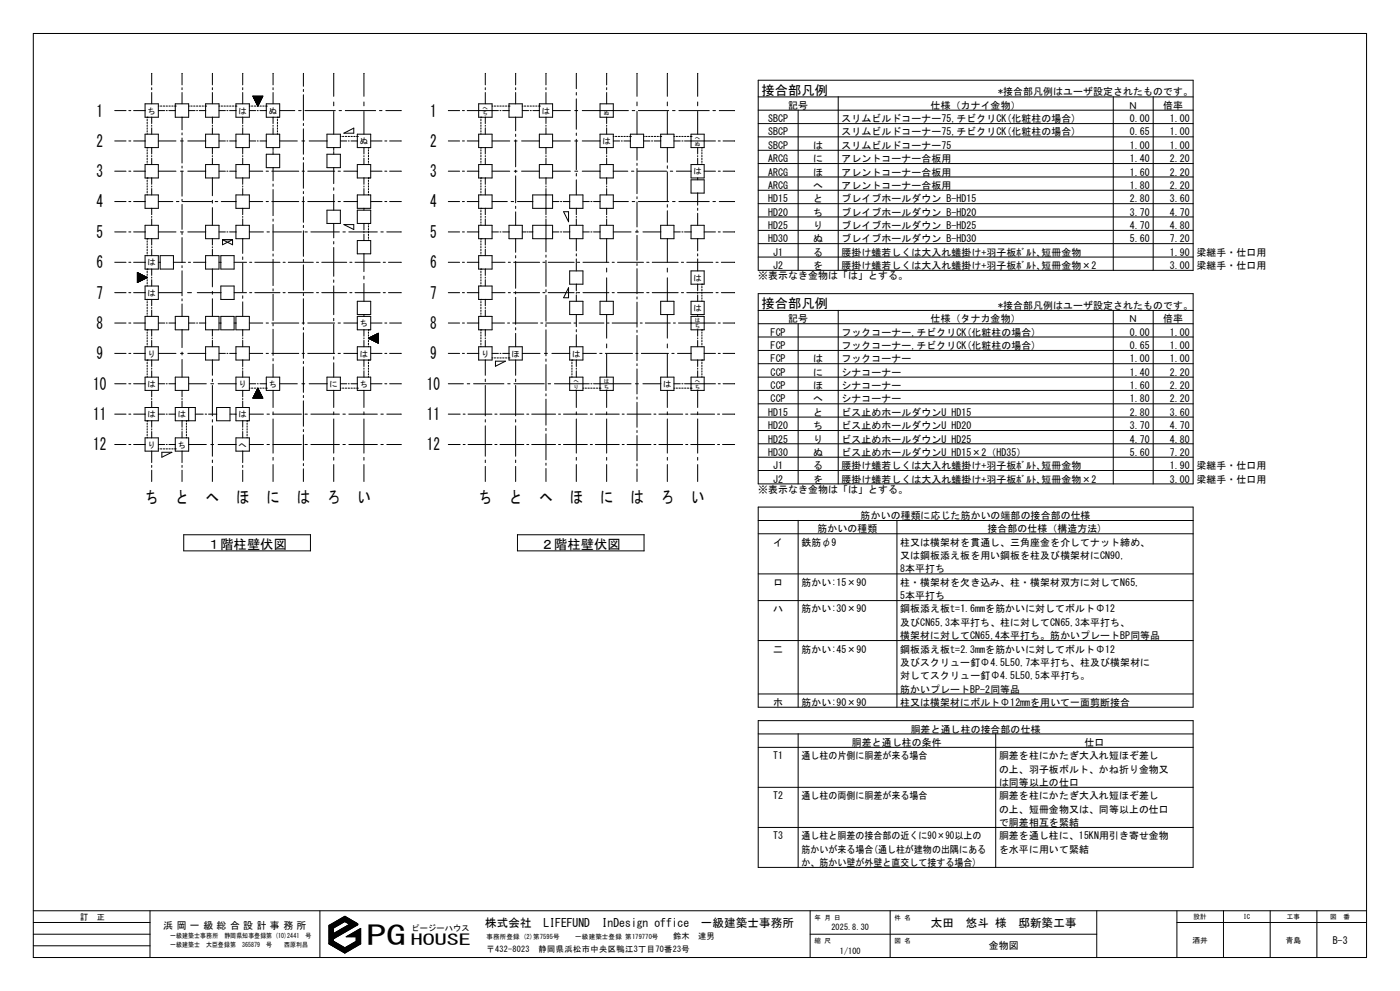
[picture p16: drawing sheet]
<svg xmlns="http://www.w3.org/2000/svg" width="420mm" height="297mm" viewBox="0 0 420 297" stroke-linecap="round" stroke-linejoin="round" font-family="sans-serif">
<defs><g id="words">
<text font-size="8" x="109.9" y="283.2">PG</text>
<g font-size="5">
<text x="28.9" y="34.9">1</text>
<text x="129" y="34.9">1</text>
<text x="28.9" y="44">2</text>
<text x="129" y="44">2</text>
<text x="28.9" y="53.1">3</text>
<text x="129" y="53.1">3</text>
<text x="28.9" y="62.2">4</text>
<text x="129" y="62.2">4</text>
<text x="28.9" y="71.3">5</text>
<text x="129" y="71.3">5</text>
<text x="28.9" y="80.4">6</text>
<text x="129" y="80.4">6</text>
<text x="28.9" y="89.5">7</text>
<text x="129" y="89.5">7</text>
<text x="28.9" y="98.6">8</text>
<text x="129" y="98.6">8</text>
<text x="28.9" y="107.7">9</text>
<text x="129" y="107.7">9</text>
<text x="27.9" y="116.8">10</text>
<text x="128.1" y="116.8">10</text>
<text x="27.9" y="125.9">11</text>
<text x="128.1" y="125.9">11</text>
<text x="27.9" y="135">12</text>
<text x="128.1" y="135">12</text>
<text x="43.6" y="150.6">ち</text>
<text x="52.7" y="150.6">と</text>
<text x="61.8" y="150.6">へ</text>
<text x="70.9" y="150.6">ほ</text>
<text x="79.9" y="150.6">に</text>
<text x="89" y="150.6">は</text>
<text x="98.1" y="150.6">ろ</text>
<text x="107.2" y="150.6">い</text>
<text x="143.6" y="150.6">ち</text>
<text x="152.7" y="150.6">と</text>
<text x="161.8" y="150.6">へ</text>
<text x="170.9" y="150.6">ほ</text>
<text x="180" y="150.6">に</text>
<text x="189.1" y="150.6">は</text>
<text x="198.3" y="150.6">ろ</text>
<text x="207.3" y="150.6">い</text>
</g>
<text font-size="4.5" x="123.3" y="283.3">HOUSE</text>
<g font-size="4">
<text x="228.4" y="28.4">接合部凡例</text>
<text x="228.4" y="92.5">接合部凡例</text>
<text x="62.1" y="164.5">１階柱壁伏図</text>
<text x="162.2" y="164.5">２階柱壁伏図</text>
</g>
<g font-size="3.5">
<text x="145.5" y="277.7">株式会社　LIFEFUND</text>
<text x="180.6" y="277.7">InDesign office　一級建築士事務所</text>
<text x="279.3" y="277.7">太田　悠斗 様　邸新築工事</text>
</g>
<g font-size="3">
<text x="299.5" y="28.6">*接合部凡例はユーザ設定されたものです。</text>
<text x="236.4" y="32.6">記号</text>
<text x="279.2" y="32.6">仕様（カナイ金物）</text>
<text x="338.5" y="32.6">Ｎ</text>
<text x="348.9" y="32.6">倍率</text>
<text x="230.5" y="36.6">SBCP</text>
<text x="230.5" y="40.6">SBCP</text>
<text x="252.4" y="36.6">スリムビルドコーナー75,チビクリCK(化粧柱の場合)</text>
<text x="252.4" y="40.6">スリムビルドコーナー75,チビクリCK(化粧柱の場合)</text>
<text x="339" y="36.6">0.00</text>
<text x="339" y="40.6">0.65</text>
<text x="351" y="36.6">1.00</text>
<text x="351" y="40.6">1.00</text>
<text x="230.5" y="44.6">SBCP</text>
<text x="244" y="44.6">は</text>
<text x="252.4" y="44.6">スリムビルドコーナー75</text>
<text x="339" y="44.6">1.00</text>
<text x="351" y="44.6">1.00</text>
<text x="230.5" y="48.6">ARCG</text>
<text x="230.5" y="52.6">ARCG</text>
<text x="244" y="48.6">に</text>
<text x="244" y="52.6">ほ</text>
<text x="252.4" y="48.6">アレントコーナー合板用</text>
<text x="252.4" y="52.6">アレントコーナー合板用</text>
<text x="339" y="48.6">1.40</text>
<text x="339" y="52.6">1.60</text>
<text x="350.9" y="48.6">2.20</text>
<text x="350.9" y="52.6">2.20</text>
<text x="230.5" y="56.6">ARCG</text>
<text x="244" y="56.6">へ</text>
<text x="252.4" y="56.6">アレントコーナー合板用</text>
<text x="339" y="56.6">1.80</text>
<text x="350.9" y="56.6">2.20</text>
<text x="230.5" y="60.6">HD15</text>
<text x="230.5" y="64.6">HD20</text>
<text x="244" y="60.6">と</text>
<text x="244" y="64.6">ち</text>
<text x="252.4" y="60.6">ブレイブホールダウン B-HD15</text>
<text x="252.4" y="64.6">ブレイブホールダウン B-HD20</text>
<text x="339" y="60.6">2.80</text>
<text x="339" y="64.6">3.70</text>
<text x="351" y="60.6">3.60</text>
<text x="351" y="64.6">4.70</text>
<text x="230.5" y="68.6">HD25</text>
<text x="244" y="68.6">り</text>
<text x="252.4" y="68.6">ブレイブホールダウン B-HD25</text>
<text x="339" y="68.6">4.70</text>
<text x="351" y="68.6">4.80</text>
<text x="230.5" y="72.6">HD30</text>
<text x="231.9" y="76.6">J1</text>
<text x="244" y="72.6">ぬ</text>
<text x="244" y="76.6">る</text>
<text x="252.4" y="72.6">ブレイブホールダウン B-HD30</text>
<text x="252.4" y="76.6">腰掛け蟻若しくは大入れ蟻掛け+羽子板ﾎﾞﾙﾄ､短冊金物</text>
<text x="339" y="72.6">5.60</text>
<text x="350.9" y="76.6">1.90</text>
<text x="351" y="72.6">7.20</text>
<text x="358.9" y="76.6">梁継手・仕口用</text>
<text x="227.5" y="83.6">※表示なき金物は「は」とする。</text>
<text x="231.9" y="80.6">J2</text>
<text x="244" y="80.6">を</text>
<text x="252.4" y="80.6">腰掛け蟻若しくは大入れ蟻掛け+羽子板ﾎﾞﾙﾄ､短冊金物×2</text>
<text x="351" y="80.6">3.00</text>
<text x="358.9" y="80.6">梁継手・仕口用</text>
<text x="299.5" y="92.6">*接合部凡例はユーザ設定されたものです。</text>
<text x="231.2" y="100.6">FCP</text>
<text x="236.4" y="96.6">記号</text>
<text x="252.4" y="100.6">フックコーナー,チビクリCK(化粧柱の場合)</text>
<text x="279.2" y="96.6">仕様（タナカ金物）</text>
<text x="338.5" y="96.6">Ｎ</text>
<text x="339" y="100.6">0.00</text>
<text x="348.9" y="96.6">倍率</text>
<text x="350.9" y="100.6">1.00</text>
<text x="231.2" y="104.6">FCP</text>
<text x="252.4" y="104.6">フックコーナー,チビクリCK(化粧柱の場合)</text>
<text x="339" y="104.6">0.65</text>
<text x="350.9" y="104.6">1.00</text>
<text x="231.2" y="108.6">FCP</text>
<text x="231.2" y="112.6">CCP</text>
<text x="244" y="108.6">は</text>
<text x="244" y="112.6">に</text>
<text x="252.4" y="108.6">フックコーナー</text>
<text x="252.4" y="112.6">シナコーナー</text>
<text x="339" y="108.6">1.00</text>
<text x="339" y="112.6">1.40</text>
<text x="350.9" y="108.6">1.00</text>
<text x="350.9" y="112.6">2.20</text>
<text x="231.2" y="116.6">CCP</text>
<text x="244" y="116.6">ほ</text>
<text x="252.4" y="116.6">シナコーナー</text>
<text x="339" y="116.6">1.60</text>
<text x="350.9" y="116.6">2.20</text>
<text x="230.5" y="124.6">HD15</text>
<text x="231.2" y="120.6">CCP</text>
<text x="244" y="120.6">へ</text>
<text x="244" y="124.6">と</text>
<text x="252.4" y="120.6">シナコーナー</text>
<text x="252.4" y="124.6">ビス止めホールダウンU HD15</text>
<text x="339" y="124.6">2.80</text>
<text x="339" y="120.6">1.80</text>
<text x="350.9" y="120.6">2.20</text>
<text x="351" y="124.6">3.60</text>
<text x="230.5" y="128.6">HD20</text>
<text x="244" y="128.6">ち</text>
<text x="252.4" y="128.6">ビス止めホールダウンU HD20</text>
<text x="339" y="128.6">3.70</text>
<text x="351" y="128.6">4.70</text>
<text x="230.5" y="132.6">HD25</text>
<text x="230.5" y="136.6">HD30</text>
<text x="244" y="132.6">り</text>
<text x="244" y="136.6">ぬ</text>
<text x="252.4" y="132.6">ビス止めホールダウンU HD25</text>
<text x="252.4" y="136.6">ビス止めホールダウンU HD15×2（HD35）</text>
<text x="339" y="132.6">4.70</text>
<text x="339" y="136.6">5.60</text>
<text x="350.9" y="136.6">7.20</text>
<text x="351" y="132.6">4.80</text>
<text x="231.9" y="140.6">J1</text>
<text x="244" y="140.6">る</text>
<text x="252.4" y="140.6">腰掛け蟻若しくは大入れ蟻掛け+羽子板ﾎﾞﾙﾄ､短冊金物</text>
<text x="350.9" y="140.6">1.90</text>
<text x="358.9" y="140.6">梁継手・仕口用</text>
<text x="227.5" y="147.6">※表示なき金物は「は」とする。</text>
<text x="231.9" y="144.6">J2</text>
<text x="244" y="144.6">を</text>
<text x="252.4" y="144.6">腰掛け蟻若しくは大入れ蟻掛け+羽子板ﾎﾞﾙﾄ､短冊金物×2</text>
<text x="351" y="144.6">3.00</text>
<text x="358.9" y="144.6">梁継手・仕口用</text>
<text x="258.2" y="155.6">筋かいの種類に応じた筋かいの端部の接合部の仕様</text>
<text x="245.3" y="159.6">筋かいの種類</text>
<text x="296.2" y="159.6">接合部の仕様（構造方法)</text>
<text x="231.9" y="163.6">イ</text>
<text x="240.5" y="163.6">鉄筋φ9</text>
<text x="270.1" y="163.6">柱又は横架材を貫通し、三角座金を介してナット締め、</text>
<text x="270.1" y="167.6">又は鋼板添え板を用い鋼板を柱及び横架材にCN90,</text>
<text x="270.1" y="171.6">8本平打ち</text>
<text x="231.9" y="175.6">ロ</text>
<text x="240.5" y="175.6">筋かい:15×90</text>
<text x="270.1" y="175.6">柱・横架材を欠き込み、柱・横架材双方に対してN65,</text>
<text x="270.1" y="179.6">5本平打ち</text>
<text x="231.9" y="183.6">ハ</text>
<text x="240.5" y="183.6">筋かい:30×90</text>
<text x="270.1" y="183.6">鋼板添え板t=1.6mmを筋かいに対してボルトΦ12</text>
<text x="270.1" y="187.6">及びCN65,3本平打ち、柱に対してCN65,3本平打ち、</text>
<text x="270.1" y="191.6">横架材に対してCN65,4本平打ち。筋かいプレートBP同等品</text>
<text x="231.9" y="195.6">二</text>
<text x="240.5" y="195.6">筋かい:45×90</text>
<text x="270.1" y="195.6">鋼板添え板t=2.3mmを筋かいに対してボルトΦ12</text>
<text x="270.1" y="199.6">及びスクリュー釘Φ4.5L50,7本平打ち、柱及び横架材に</text>
<text x="270.1" y="203.6">対してスクリュー釘Φ4.5L50,5本平打ち。</text>
<text x="270.1" y="207.6">筋かいプレートBP-2同等品</text>
<text x="231.9" y="211.6">ホ</text>
<text x="240.5" y="211.6">筋かい:90×90</text>
<text x="270.1" y="211.6">柱又は横架材にボルトΦ12mmを用いて一面剪断接合</text>
<text x="273.2" y="219.6">胴差と通し柱の接合部の仕様</text>
<text x="231.9" y="227.6">T1</text>
<text x="240.5" y="227.6">通し柱の片側に胴差が来る場合</text>
<text x="255.6" y="223.6">胴差と通し柱の条件</text>
<text x="299.7" y="227.6">胴差を柱にかたぎ大入れ短ほぞ差し</text>
<text x="325.3" y="223.6">仕口</text>
<text x="299.7" y="231.6">の上、羽子板ボルト、かね折り金物又</text>
<text x="231.9" y="239.6">T2</text>
<text x="240.5" y="239.6">通し柱の両側に胴差が来る場合</text>
<text x="299.7" y="235.6">は同等以上の仕口</text>
<text x="299.7" y="239.6">胴差を柱にかたぎ大入れ短ほぞ差し</text>
<text x="299.7" y="243.5">の上、短冊金物又は、同等以上の仕口</text>
<text x="231.9" y="251.5">T3</text>
<text x="240.5" y="251.5">通し柱と胴差の接合部の近くに90×90以上の</text>
<text x="299.7" y="247.6">で胴差相互を緊結</text>
<text x="299.7" y="251.5">胴差を通し柱に、15KN用引き寄せ金物</text>
<text x="240.5" y="255.6">筋かいが来る場合(通し柱が建物の出隅にある</text>
<text x="299.7" y="255.6">を水平に用いて緊結</text>
<text x="240.5" y="259.5">か、筋かい壁が外壁と直交して接する場合)</text>
<text x="49" y="278.3">浜 岡 一 級 総 合 設 計 事 務 所</text>
<text x="296.6" y="284.6">金物図</text>
<text x="399.8" y="282.8">B-3</text>
</g>
<g font-size="2.5">
<text x="44.2" y="34">ち</text>
<text x="71.5" y="34">は</text>
<text x="80.6" y="34">ぬ</text>
<text x="162.6" y="34">は</text>
<text x="107.9" y="43.1">ぬ</text>
<text x="180.8" y="43.1">は</text>
<text x="208" y="52.2">は</text>
<text x="44.2" y="79.5">は</text>
<text x="44.2" y="88.6">は</text>
<text x="208" y="84.1">は</text>
<text x="208" y="93.2">は</text>
<text x="107.9" y="97.8">ち</text>
<text x="44.2" y="106.9">り</text>
<text x="107.9" y="106.9">は</text>
<text x="144.4" y="106.9">り</text>
<text x="153.5" y="106.9">ほ</text>
<text x="171.7" y="106.9">は</text>
<text x="44.2" y="115.9">は</text>
<text x="71.5" y="115.9">り</text>
<text x="80.6" y="115.9">ち</text>
<text x="98.8" y="115.9">に</text>
<text x="107.9" y="115.9">ち</text>
<text x="198.9" y="115.9">は</text>
<text x="44.2" y="125">は</text>
<text x="53.3" y="125">は</text>
<text x="71.5" y="125">は</text>
<text x="44.2" y="134.2">り</text>
<text x="53.3" y="134.2">ち</text>
<text x="71.5" y="134.2">へ</text>
<text x="24" y="275.6">訂　正</text>
<text x="123.5" y="279.1">ピージーハウス</text>
<text x="202" y="281.3">鈴木　達男</text>
<text x="249.4" y="278.9">2025.8.30</text>
<text x="146" y="285.2">〒432-8023　静岡県浜松市中央区鴨江3丁目70番23号</text>
<text x="251.9" y="285.9">1/100</text>
</g>
<g font-size="2.3">
<text x="357.8" y="282.5">酒井</text>
<text x="385.7" y="282.5">青島</text>
</g>
<g font-size="2">
<text x="244.3" y="275.6">年 月 日</text>
<text x="268.3" y="275.6">件 名</text>
<text x="358.1" y="275.4">設計</text>
<text x="373" y="275.4">IC</text>
<text x="386" y="275.4">工事</text>
<text x="399" y="275.4">図　番</text>
<text x="51.1" y="281">一級建築士事務所　静岡県知事登録第 (10)2441　号</text>
<text x="146" y="281.3">事務所登録 (2)第7595号</text>
<text x="172.6" y="281.3">一級建築士登録 第179770号</text>
<text x="51" y="283.8">一級建築士　大臣登録第　365879　号　　西原利昌</text>
<text x="244.3" y="282.6">縮 尺</text>
<text x="268.3" y="282.6">図 名</text>
</g>
<g font-size="1.7">
<text x="144.8" y="32.9">へ</text>
<text x="144.8" y="34.6">ち</text>
<text x="181.2" y="34.6">ぬ</text>
<text x="208.4" y="42">へ</text>
<text x="208.4" y="43.7">ぬ</text>
<text x="208.4" y="96.6">は</text>
<text x="208.4" y="98.3">ち</text>
<text x="172" y="114.8">へ</text>
<text x="172" y="116.5">り</text>
<text x="181.1" y="114.8">は</text>
<text x="181.1" y="116.5">ち</text>
<text x="208.4" y="114.8">へ</text>
<text x="208.4" y="116.5">ち</text>
</g>
</g></defs>
<g fill="none" stroke="#000" stroke-width=".3">
<path d="M10 10h400v277h-400zM34.4 33.1h3.4M38.7 33.1h.5M40.1 33.1h3.5M43.5 31.1h4v4h-4zM44.2 35.1h.1M44.2 35.1v.2M44.2 35.8v.4M44.2 36.6v.4M44.2 37.5v.4M44.2 38.3v.4M44.2 39.2v.4"/>
<path d="M45.5 22v3.4M45.5 26.3v.6M45.5 27.7v3.4M45.5 35.1v1.9M45.5 37.5v.3M45.5 38.3v1.9M45.5 22h.1M47.5 33.1h1.9M47.5 31.8h.2M48.1 31.8h.5M49 31.8h.4M49.8 31.8h.4"/>
<path d="M49.9 33.1h.3M50.7 33.1h1.9M50.7 31.8h.4M51.5 31.8h.4M52.4 31.8h.2M52.6 31.8h.1M52.6 31.1h4v4h-4zM54.6 26.3v.6M54.6 27.7v3.4M54.6 35.1v3.8M54.6 39.8v.6M54.7 22l-.1 3.4"/>
<path d="M56.6 33.1h1.9M56.6 31.8h.2M57.2 31.8h.5M58.1 31.8h.4M58.9 31.8h.5M59 33.1h.3M59.8 33.1h1.9M59.8 31.8h.4M60.6 31.8h.4M61.5 31.8h.2M61.7 31.8h.1M61.7 31.1h4v4h-4z"/>
<path d="M63.7 22h.1M63.7 22v3.4M63.7 26.3v.6M63.7 27.7v3.4M63.7 35.1v1.9M63.7 37.5v.3M63.7 38.3v1.9M65.7 33.1h1.9M65.7 31.8h.2M66.3 31.8h.5M67.2 31.8h.4M68 31.8h.5"/>
<path d="M68.1 33.1h.3M68.9 33.1h1.9M68.9 31.8h.4M69.7 31.8h.4M70.6 31.8h.2M70.8 31.8h.1M70.8 31.1h4v4h-4zM72.8 22h.1M72.8 22v3.4M72.8 26.3v.6M72.8 27.7v3.4M72.8 35.1v1.9"/>
<path d="M72.8 37.5v.3M72.8 38.3v1.9M74.8 33.1h1.9M74.8 31.8h.2M75.4 31.8h.5M75.9 28.8h3l-1.6 3zM75.9 28.9h2.9M75.9 29h2.8M76 29.1h2.7M76 29.2h2.7M76.1 29.3h2.5M76.2 29.5h2.3"/>
<path d="M76.2 29.4h2.3M76.2 29.6h2.2M76.3 31.8h.4M76.3 29.8h2.1M76.4 29.8h1.9M76.4 30h1.9M76.4 29.9h1.9M76.5 30.1h1.7M76.6 30.3h1.5M76.6 30.4h1.5M76.7 30.4h1.3M76.7 30.6h1.3"/>
<path d="M76.7 30.5h1.3M76.8 30.8h1.1M76.8 30.7h1.1M76.9 30.9h.9M77 31.1h.7M77 31.2h.6M77.1 31.4h.5M77.1 31.8h.5M77.2 33.1h.3M77.2 31.5h.3M77.3 31.6h.1M77.3 31.7h.1"/>
<path d="M77.6 31.2l-.5 .1M77.9 30.6l-1.1 .1M78 33.1h1.9M78 31.8h.4M78.2 30.1l-1.7 .1M78.4 29.7h-2.1M78.6 29.3h-2.5M78.8 31.8h.4M79.7 31.8h.2M79.9 31.8h.1M79.9 31.1h4v4h-4zM81.9 26.3v.6"/>
<path d="M81.9 27.7v3.4M81.9 35.1v1.9M81.9 37.5v.3M81.9 38.3v1.9M82 22l-.1 3.4M83.2 35.1h.1M83.2 35.1v.2M83.2 35.8v.4M83.2 36.6v.4M83.2 37.5v.4M83.2 38.3v.4M83.2 39.2v.4"/>
<path d="M83.9 33.1h4.5M89.6 33.1h.7M91 22h.1M91 22v3.9M91 26.8v.6M91 28.4v7.7M91 37v.6M91 38.6v7.6M91.5 33.1h9.1M100.1 30.6v1.1M100.1 33.4v6.8M100.2 22l-.1 6.9"/>
<path d="M101.7 33.1h.7M103.2 39.9l2.9-1.5v1.5zM103.6 33.1h9.1M109.2 22h.1M109.2 22v6.9M109.2 30.6v1.1M109.2 33.4v6.8M113.8 33.1h.8M115.7 33.1h4.7M134.5 33.1h3.4M138.7 33.1h.6M140.2 33.1h9.3"/>
<path d="M143.6 31.1h4v4h-4zM144.3 35.1h.1M144.3 35.1v.2M144.3 35.8v.4M144.3 36.6v.4M144.3 37.5v.4M144.3 38.3v.4M144.3 39.2v.4M145.6 26.3v.6M145.6 27.7v3.4M145.6 35.1v1.9M145.6 37.5v.3"/>
<path d="M145.6 38.3v1.9M145.6 22v3.4M147.6 31.8h.2M148.3 31.8h.4M149.1 31.8h.4M149.9 31.8h.5M150 33.1h.3M150.8 33.1h1.9M150.8 31.8h.4M151.6 31.8h.5M152.5 31.8h.2M152.7 31.8h.1"/>
<path d="M152.7 31.1h4v4h-4zM154.7 22h.1M154.7 22v3.4M154.7 26.3v.6M154.7 27.7v3.4M154.7 35.1v4.1M156.7 33.1h1.9M156.7 31.8h.2M157.3 31.8h.4M158.2 31.8h.4M159 31.8h.4M159 33.1h.4"/>
<path d="M159.9 33.1h1.9M159.9 31.8h.4M160.7 31.8h.4M161.5 31.8h.3M161.8 31.8h.1M161.8 31.1h4v4h-4zM163.8 22h.1M163.8 22v3.4M163.8 26.3v.6M163.8 27.7v3.4M163.8 35.1v1.9M163.8 37.5v.3"/>
<path d="M163.8 38.3v1.9M165.8 33.1h5.3M172.4 33.1h.9M172.9 27.7v.8M172.9 29.6v9.1M172.9 39.9v.7M172.9 22v4.6M174.7 33.1h13.8M180 31.1h4v4h-4zM182 22h.1M182 22v3.4M182 26.3v.6"/>
<path d="M182 27.7v3.4M182 35.1v1.9M182 37.5v.3M182 38.3v1.9M189.7 33.1h.7M191.1 30.6v1.1M191.1 33.4v6.8M191.1 22v6.9M191.5 33.1h9.1M200.2 30.6v1.1M200.2 33.4v6.8M200.2 22v6.9"/>
<path d="M201.8 33.1h.7M203.7 33.1h9.1M209.3 22h.1M209.3 22v6.9M209.3 30.6v1.1M209.3 33.4v6.8M213.9 33.1h.7M215.8 33.1h4.6M227.5 24h130.4v57h-130.4zM227.5 29h130.5M227.5 33h130.5M227.5 37h130.5"/>
<path d="M239.4 33v48M251.5 29v52M334 29v52M345.9 29v52M34.4 51.3h3.4M34.4 42.2h3.4M38.7 51.3h.5M38.7 42.2h.5M40.1 51.3h3.5M40.1 42.2h3.5M43.5 58.4h4v4h-4zM43.5 49.3h4v4h-4z"/>
<path d="M43.5 40.2h4v4h-4zM44.2 53.3h.1M44.2 44.2h.1M44.2 40v.2M44.2 44.2v.2M44.2 44.9v.4M44.2 45.7v.4M44.2 46.6v.4M44.2 47.4v.4M44.2 48.3v.4M44.2 49.1v.2M44.2 53.3v.3"/>
<path d="M44.2 54v.4M44.2 54.8v.4M44.2 55.7v.4M44.2 56.5v.4M44.2 57.4v.4M44.2 58.2v.2M45.5 44.2v1.9M45.5 46.7v.2M45.5 47.4v1.9M45.5 53.3v1.9M45.5 55.8v.2M45.5 56.5v1.9"/>
<path d="M47.5 51.3h5.3M47.5 42.2h5.3M54.1 51.3h.9M54.1 42.2h.9M54.6 41.4v7.5M54.6 49.8v.6M54.6 51.3v7.5M54.6 59.7v.6M56.3 51.3h5.4M56.3 42.2h5.4M61.7 49.3h4v4h-4zM61.7 40.2h4v4h-4z"/>
<path d="M63.7 44.2v1.9M63.7 46.7v.2M63.7 47.4v1.9M63.7 53.3v5.4M65.7 51.3h1.9M65.7 42.2h1.9M68.1 51.3h.3M68.1 42.2h.3M68.9 51.3h1.9M68.9 42.2h1.9M70.8 58.4h4v4h-4zM70.8 49.3h4v4h-4z"/>
<path d="M70.8 40.2h4v4h-4zM72.8 44.2v1.9M72.8 46.7v.2M72.8 47.4v1.9M72.8 53.3v1.9M72.8 55.8v.2M72.8 56.5v1.9M74.8 51.3h4M74.8 42.2h1.9M77.2 42.2h.3M78 42.2h1.9M79.8 51.3h.7"/>
<path d="M79.9 40.2h4v4h-4zM79.9 46.2h4v4h-4zM81.5 51.3h8.1M81.9 44.2v.8M81.9 45.2v.1M81.9 45.5v.7M81.9 50.2v4M81.9 55.2v.6M81.9 56.8v7.8M83.2 40v.2M83.9 42.2h5.3M90.6 42.2h.8"/>
<path d="M90.6 51.3h.7M91 47.2v.6M91 48.8v7.6M91 57.4v.6M91 59v7.6M92.3 51.3h8.1M92.8 42.2h5.3M98.1 40.2h4v4h-4zM98.1 46.2h4v4h-4zM100.1 44.2v.8M100.1 45.2v.1M100.1 45.5v.7"/>
<path d="M100.1 50.2v4.8M100.1 56.3v.7M100.1 58.3v4.7M101.4 51.3h.7M102.1 42.2h1.9M102.1 40.9h.2M102.7 40.9h.5M103.1 51.3h4.1M103.6 40.9h.4M104.4 40.9h.5M104.5 42.2h.3M105.3 42.2h1.9"/>
<path d="M105.3 40.9h.4M106.1 40.9h.5M107 40.9h.2M107.2 40.9h.1M107.2 58.4h4v4h-4zM107.2 49.3h4v4h-4zM107.2 40.2h4v4h-4zM109.2 44.2v1.9M109.2 46.7v.2M109.2 47.4v1.9M109.2 53.3v1.9M109.2 55.8v.2"/>
<path d="M109.2 56.5v1.9M110.5 53.3h.1M110.5 44.2h.1M110.5 44.2v.2M110.5 44.9v.4M110.5 45.7v.4M110.5 46.6v.4M110.5 47.4v.4M110.5 48.3v.4M110.5 49.1v.2M110.5 53.3v.3M110.5 54v.4"/>
<path d="M110.5 54.8v.4M110.5 55.7v.4M110.5 56.5v.4M110.5 57.4v.4M110.5 58.2v.2M111.2 51.3h3.4M111.2 42.2h3.4M115.4 51.3h.6M115.4 42.2h.6M116.9 51.3h3.5M116.9 42.2h3.5M134.5 51.3h3.4"/>
<path d="M134.5 42.2h3.4M138.7 51.3h.6M138.7 42.2h.6M140.2 51.3h3.4M140.2 42.2h3.4M143.6 58.4h4v4h-4zM143.6 49.3h4v4h-4zM143.6 40.2h4v4h-4zM144.3 44.2h.1M144.3 53.3h.1M144.3 40v.2M144.3 44.2v.2"/>
<path d="M144.3 44.9v.4M144.3 45.7v.4M144.3 46.6v.4M144.3 47.4v.4M144.3 48.3v.4M144.3 49.1v.2M144.3 53.3v.3M144.3 54v.4M144.3 54.8v.4M144.3 55.7v.4M144.3 56.5v.4M144.3 57.4v.4"/>
<path d="M144.3 58.2v.2M145.6 44.2v1.9M145.6 46.7v.2M145.6 47.4v1.9M145.6 53.3v1.9M145.6 55.8v.2M145.6 56.5v1.9M147.6 51.3h5.3M147.6 42.2h5.3M154.3 51.3h.8M154.3 42.2h.8M154.7 40.2v.7"/>
<path d="M154.7 41.9v8.1M154.7 51v.7M154.7 52.7v8.1M156.5 51.3h5.3M156.5 42.2h5.3M159.8 58.4h6v4h-6zM161.8 49.3h4v4h-4zM161.8 40.2h4v4h-4zM163.8 44.2v1.9M163.8 46.7v.2M163.8 47.4v1.9M163.8 53.3v1.9"/>
<path d="M163.8 55.8v.2M163.8 56.5v7.8M165.8 51.3h5.3M165.8 42.2h5.3M170.9 58.4h4v4h-4zM172.4 51.3h.9M172.4 42.2h.9M172.9 41.7v9.1M172.9 52v.7M172.9 53.9v4.5M174.7 51.3h5.3M174.7 42.2h5.3"/>
<path d="M180 58.4h4v4h-4zM180 49.3h4v4h-4zM180 40.2h4v4h-4zM182 44.2v1.9M182 46.7v.2M182 47.4v1.9M182 53.3v1.9M182 55.8v.2M182 56.5v1.9M184 51.3h4.3M184 42.2h1.9M184 40.9h.2"/>
<path d="M184.6 40.9h.4M185.5 40.9h.4M186.3 40.9h.4M186.4 42.2h.3M187.2 42.2h1.9M187.2 40.9h.4M188 40.9h.4M188.8 40.9h.3M189.1 40.9h.1M189.1 40.2h4v4h-4zM189.4 51.3h.8M191.1 44.2v3.8"/>
<path d="M191.1 48.9v.7M191.1 50.5v7.5M191.1 59v.6M191.3 51.3h8.7M193.1 42.2h1.9M193.1 40.9h.2M193.7 40.9h.4M194.6 40.9h.4M195.4 40.9h.4M195.5 42.2h.3M196.3 42.2h1.9M196.3 40.9h.4"/>
<path d="M197.1 40.9h.4M198 40.9h.2M198.2 40.9h.1M198.2 40.2h4v4h-4zM200.2 44.2v4.4M200.2 49.7v.8M200.2 51.5v8.8M201.1 51.3h.7M202.2 42.2h1.9M202.2 40.9h.2M202.8 40.9h.4M202.9 51.3h4.4"/>
<path d="M203.7 40.9h.4M204.5 40.9h.4M204.6 42.2h.3M205.4 42.2h9.2M205.4 40.9h.4M206.2 40.9h.4M207.1 40.9h.2M207.3 40.9h.1M207.3 49.3h3.9v4h-3.9zM207.3 40.2h3.9v4h-3.9zM207.3 53.9h3.9v4h-3.9zM209.3 44.2v1.9"/>
<path d="M209.3 46.7v.2M209.3 47.4v1.9M209.3 53.3v.3M209.3 53.7v.2M209.3 57.9v3.6M210.6 44.2h.1M210.6 44.2v.2M210.6 44.9v.4M210.6 45.7v.4M210.6 46.6v.4M210.6 47.4v.4M210.6 48.3v.4"/>
<path d="M210.6 49.1v.2M211.2 51.3h3.4M215.5 51.3h.6M215.5 42.2h.6M216.9 51.3h3.5M216.9 42.2h3.5M227.5 41h130.5M227.5 45h130.5M227.5 49h130.5M227.5 53h130.5M227.5 57h130.5M34.4 78.6h3.4"/>
<path d="M34.4 69.5h3.4M34.4 60.4h3.4M38.7 78.6h.5M38.7 69.5h.5M38.7 60.4h.5M40.1 78.6h3.5M40.1 69.5h3.5M40.1 60.4h3.5M43.5 76.6h4v4h-4zM43.5 67.5h4v4h-4zM44.2 71.5h.1M44.2 71.5v.3"/>
<path d="M44.2 72.2v.4M44.2 73v.4M44.2 73.9v.4M44.2 74.7v.4M44.2 75.6v.4M44.2 76.4v.2M45.5 62.4v1.9M45.5 64.9v.3M45.5 65.6v1.9M45.5 71.5v1.9M45.5 74v.3M45.5 74.7v1.9"/>
<path d="M47.5 78.6h.2M47.5 69.5h5.3M47.5 60.4h4.4M47.8 78.6h.3M48 76.6h4v4h-4zM52 78.6h3.6M52.9 60.4h.8M54.1 69.5h.9M54.6 61.3v7.4M54.6 69.7v.6M54.6 71.2v7.5M54.6 79.6v.6"/>
<path d="M54.7 60.4h8.8M56.3 69.5h5.4M56.5 78.6h.6M58 78.6h3.7M61.7 76.6h4v4h-4zM61.7 67.5h4v4h-4zM63.7 60v.9M63.7 62.2v5.3M63.7 71.5v1.9M63.7 74v.3M63.7 74.7v1.9M64.6 60.4h.7"/>
<path d="M65.7 78.6h.2M65.7 69.5h1.9M66 78.6h.3M66.3 76.6h3.9v4h-3.9zM66.4 60.4h4.4M66.8 71.8v1.6l3-1.6M66.8 71.8h3M66.8 71.8l3 1.6v-1.6M68.1 69.5h.3M68.9 69.5h1.9M70.2 78.6h3.8M70.8 67.5h4v4h-4z"/>
<path d="M72.8 62.4v1.9M72.8 64.9v.3M72.8 65.6v1.9M72.8 71.5v4.4M72.8 77v.8M72.8 78.8v8.8M74.8 69.5h4.2M74.8 60.4h4M74.9 78.6h.6M76.5 78.6h7.5M79.8 60.4h.7M80.1 69.5h.7"/>
<path d="M81.5 60.4h8.1M81.9 69.5h8.5M81.9 65.7v.6M81.9 67.3v7.8M81.9 76.1v.7M81.9 77.7v7.9M84.9 78.6h.7M86.5 78.6h7.5M90.6 60.4h.7M91 67.6v.6M91 69.2v7.6M91 77.8v.6"/>
<path d="M91 79.4v7.6M91.5 69.5h.7M92.3 60.4h8.1M93.3 69.5h8.5M95 78.6h.5M96.5 78.6h7.5M98.1 63h4v4h-4zM100.1 67v4.3M100.1 72.4v.7M100.1 74.2v8.6M101.4 60.4h.7M102.9 69.5h.7"/>
<path d="M103.1 60.4h4.1M103.2 67.3h2.9v1.5zM104.6 69.5h8.6M104.9 78.6h.7M106.5 78.6h7.5M107.2 63h4v4h-4zM107.2 72.1h4v4h-4zM109.2 62.4v.3M109.2 62.8v.2M109.2 67v1.9M109.2 69.4v.3M109.2 70.2v1.9"/>
<path d="M109.2 76.1v5.3M110.5 67h.1M110.5 67v.2M110.5 67.6v.5M110.5 68.5v.4M110.5 69.3v.5M110.5 70.2v.4M110.5 71v.5M110.5 71.9v.2M111.2 60.4h3.4M114.3 69.5h.7M115 78.6h.6"/>
<path d="M115.4 60.4h.6M116 69.5h4.4M116.5 78.6h3.9M116.9 60.4h3.5M134.5 78.6h3.4M134.5 69.5h3.4M134.5 60.4h3.4M138.7 78.6h.6M138.7 69.5h.6M138.7 60.4h.6M140.2 78.6h3.4M140.2 69.5h3.4"/>
<path d="M140.2 60.4h3.4M143.6 76.6h4v4h-4zM143.6 67.5h4v4h-4zM144.3 71.5h.1M144.3 62.4h.1M144.3 62.4v.3M144.3 63.1v.4M144.3 63.9v.4M144.3 64.8v.4M144.3 65.6v.4M144.3 66.5v.4M144.3 67.3v.2"/>
<path d="M144.3 71.5v.3M144.3 72.2v.4M144.3 73v.4M144.3 73.9v.4M144.3 74.7v.4M144.3 75.6v.4M144.3 76.4v.2M145.6 62.4v1.9M145.6 64.9v.3M145.6 65.6v1.9M145.6 71.5v1.9M145.6 74v.3"/>
<path d="M145.6 74.7v1.9M147.6 78.6h3.9M147.6 69.5h1.9M147.6 60.4h4.6M150 69.5h.3M150.8 69.5h1.9M152.5 78.6h.6M152.7 67.5h4v4h-4zM153.3 60.4h.8M154.1 78.6h7.8M154.7 61.8v.7M154.7 63.5v4"/>
<path d="M154.7 71.5v4.1M154.7 76.6v.7M154.7 78.3v8.1M155.2 60.4h4.7M156.7 69.5h1.1M158.1 69.5h.2M158.6 69.5h1.3M159.8 67.5h6v4h-6zM162.9 78.6h.6M163.8 64.9v.3M163.8 65.6v9.9M163.8 76.5v.6"/>
<path d="M163.8 78.1v7.8M164.5 78.6h7.8M165.8 69.5h1.9M165.8 60.4h1.9M168.1 69.5h.4M168.1 60.4h.4M169 69.5h1.9M169 60.4h1.9M169.1 63.5h1.5v3zM170.9 67.5h4v4h-4zM172.9 62.4v1.9M172.9 64.9v.3"/>
<path d="M172.9 65.6v1.9M172.9 71.5v3.7M172.9 76.1v.6M172.9 77.6v3.6M173.2 78.6h.7M174.9 78.6h7.8M174.9 69.5h1.9M174.9 60.4h1.9M177.2 69.5h.4M177.2 60.4h.4M178.1 69.5h1.9M178.1 60.4h1.9"/>
<path d="M180 67.5h4v4h-4zM182 62.4v1.9M182 64.9v.3M182 65.6v1.9M182 71.5v7.1M183.6 78.6h.7M184 69.5h5.3M184 60.4h4.5M185.3 78.6h7.7M189.7 60.4h.7M190.6 69.5h.9M191.1 60.5v7.5"/>
<path d="M191.1 69v.6M191.1 70.5v7.5M191.1 79v.6M191.5 60.4h9.1M192.9 69.5h5.3M194 78.6h.7M195.7 78.6h7.8M198.2 67.5h4v4h-4zM200.2 61.3v.8M200.2 63.2v4.3M200.2 71.5v7.1M201.8 60.4h.7"/>
<path d="M202.2 69.5h1.9M203.7 60.4h9.1M204.4 78.6h.7M204.6 69.5h.3M205.4 69.5h1.9M206 78.6h7.8M207.3 67.5h3.9v4h-3.9zM209.3 62.4v.6M209.3 63.9v3.6M209.3 71.5v3.7M209.3 76.1v.6M209.3 77.6v3.6"/>
<path d="M211.2 69.5h3.4M213.9 60.4h.7M214.8 78.6h.6M215.5 69.5h.6M215.8 60.4h4.6M216.4 78.6h4M216.9 69.5h3.5M227.5 61h130.5M227.5 65h130.5M227.5 69h130.5M227.5 73h130.5M227.5 77h130.5"/>
<path d="M34.4 96.8h3.4M34.4 87.7h3.4M38.7 96.8h.5M38.7 87.7h.5M40.1 96.8h3.5M40.1 87.7h3.5M41.2 81.7l3 1.5-3 1.5zM41.2 81.7v3M41.3 81.7v2.9M41.4 81.8v2.7M41.5 81.9v2.6M41.7 81.9l-.1 2.6"/>
<path d="M41.8 82l-.1 2.4M41.8 82v2.4M41.9 82v2.3M42 82.1v2.2M42 82.1v2.1M42.2 82.2l-.1 2M42.2 82.2v2M42.3 82.2v1.9M42.4 82.3v1.8M42.5 82.3v1.7M42.6 82.4v1.6M42.7 82.4v1.5"/>
<path d="M42.8 82.5l-.1 1.4M42.8 82.5v1.4M42.9 82.5v1.3M43 82.6v1.2M43.1 82.6v1.1M43.2 82.7v1M43.3 82.7v.9M43.4 82.8v.8M43.5 82.8v.7M43.5 94.8h4v4h-4zM43.5 85.7h4v4h-4zM43.6 82.9v.6"/>
<path d="M43.7 82.9v.5M43.8 83v.4M43.9 83v.3M44 83.1l-.1 .2M44 83.1v.2M44.1 83.1v.1M44.2 80.6h.1M44.2 89.7h.1M44.2 98.8h.1M44.2 80.6v.3M44.2 81.3v.4M44.2 82.1v.4"/>
<path d="M44.2 83v.4M44.2 83.8v.4M44.2 84.7v.4M44.2 85.5v.2M44.2 89.7v.3M44.2 90.4v.4M44.2 91.2v.5M44.2 92.1v.4M44.2 92.9v.4M44.2 93.8v.4M44.2 94.6v.2M44.2 98.8v.3"/>
<path d="M44.2 99.5v.4M45.5 80.6v1.9M45.5 83.1v.3M45.5 83.8v1.9M45.5 89.7v2M45.5 92.2v.3M45.5 92.9v1.9M45.5 98.8v2M47.5 96.8h1.9M47.5 87.7h7M49.9 96.8h.3M50.7 96.8h1.9"/>
<path d="M52.6 94.8h4v4h-4zM54.6 81.2v7.4M54.6 89.6v.6M54.6 91.1v3.7M54.6 98.8v5.4M56.3 87.7h1.1M56.6 96.8h1.9M59 96.8h.3M59.2 87.7h7.1M59.8 96.8h1.9M61.7 94.8h4v4h-4zM63.7 80.6v5.4"/>
<path d="M63.7 87.3v.9M63.7 89.5v5.3M63.7 98.8v2M65.7 96.8h.2M66 96.8h.3M66.3 94.8h3.9v4h-3.9zM66.3 85.7h3.9v4h-3.9zM70.2 96.8h.2M70.2 87.7h3.8M70.6 96.8h.2M70.8 94.8h4v4h-4zM72.8 88.6v.8"/>
<path d="M72.8 90.5v4.3M72.8 98.8v2M74.8 96.8h4M74.9 87.7h.6M76.5 87.7h7.5M79.8 96.8h.7M81.5 96.8h8.1M81.9 86.6v.6M81.9 88.2v7.9M81.9 97v.7M81.9 98.7v7.8M84.9 87.7h.7"/>
<path d="M86.5 87.7h7.5M90.6 96.8h.7M91 88v.6M91 89.5v7.7M91 98.2v.6M91 99.7v7.7M92.3 96.8h8.1M95 87.7h.5M96.5 87.7h7.5M100.1 83.9v.7M100.1 85.7v8.6M100.1 95.4v.7"/>
<path d="M100.1 97.2v8.6M101.4 96.8h.7M103.1 96.8h4.1M104.9 87.7h.7M106.5 87.7h7.5M107.2 94.8h4v4h-4zM107.2 90.3h4v4h-4zM109.2 82.8v.9M109.2 85v5.3M109.2 94.3v.2M109.2 94.7v.1M109.2 98.8v2"/>
<path d="M110.5 98.8h.1M110.5 98.8v.3M110.5 99.5v.4M111.2 96.8h3.4M113.3 100v2.7M113.3 100v2.8M113.4 99.9v2.9M113.5 99.9v3M115 87.7h.6M115.4 96.8h.6M116.5 87.7h3.9M116.9 96.8h3.5"/>
<path d="M134.5 96.8h3.4M134.5 87.7h3.4M138.7 96.8h.6M138.7 87.7h.6M140.2 96.8h3.4M140.2 87.7h3.4M143.6 94.8h4v4h-4zM143.6 85.7h4v4h-4zM144.3 80.6h.1M144.3 89.7h.1M144.3 98.8h.1M144.3 80.6v.3"/>
<path d="M144.3 81.3v.4M144.3 82.1v.4M144.3 83v.4M144.3 83.8v.4M144.3 84.7v.4M144.3 85.5v.2M144.3 89.7v.3M144.3 90.4v.4M144.3 91.2v.5M144.3 92.1v.4M144.3 92.9v.4M144.3 93.8v.4"/>
<path d="M144.3 94.6v.2M144.3 98.8v.3M144.3 99.5v.4M145.6 80.6v1.9M145.6 83.1v.3M145.6 83.8v1.9M145.6 89.7v2M145.6 92.2v.3M145.6 92.9v1.9M145.6 98.8v2M147.6 96.8h3.7M147.6 87.7h3.9"/>
<path d="M152.3 96.8h.6M152.5 87.7h.6M153.8 96.8h7.5M154.1 87.7h7.8M154.7 87.4v.7M154.7 89.1v8.1M154.7 98.2v.7M154.7 99.9v4M162.2 96.8h.6M162.9 87.7h.6M163.7 96.8h7.5M163.8 86.8v.7"/>
<path d="M163.8 88.5v7.8M163.8 97.2v.7M163.8 98.8v7.8M164.5 87.7h7.8M170.6 86.2v3h-1.5zM170.9 90.3h4v4h-4zM170.9 81.2h4v4h-4zM172.2 96.8h.6M172.9 85.2v1.9M172.9 87.6v.3M172.9 88.4v1.9M172.9 94.3v3.6"/>
<path d="M172.9 98.8v.6M173.2 87.7h.7M173.7 96.8h7.5M174.9 87.7h7.8M180 90.3h4v4h-4zM182 80.3v1.2M182 83.3v7M182 94.3v7M182.1 96.8h.6M183.6 96.8h7.5M183.6 87.7h.7M185.3 87.7h7.7"/>
<path d="M191.1 80.5v7.6M191.1 89v.6M191.1 90.6v7.4M191.1 99v.6M192.1 96.8h.6M193.6 96.8h7.5M194 87.7h.7M195.7 87.7h7.8M198.2 90.3h4v4h-4zM200.2 80.3v1.2M200.2 83.3v7M200.2 94.3v7"/>
<path d="M202 96.8h.6M203.5 96.8h11.1M204.4 87.7h.7M206 87.7h7.8M207.3 94.8h3.9v4h-3.9zM207.3 90.3h3.9v4h-3.9zM207.3 81.2h3.9v4h-3.9zM209.3 85.2v1.9M209.3 87.6v.3M209.3 88.4v1.9M209.3 94.3v.2M209.3 94.7v.1"/>
<path d="M209.3 98.8v2M210.6 98.8h.1M210.6 85.2h.1M210.6 85.2v.2M210.6 85.9v.4M210.6 86.7v.4M210.6 87.5v.5M210.6 88.4v.4M210.6 89.2v.5M210.6 90.1v.2M210.6 98.8v.3M210.6 99.5v.4"/>
<path d="M214.8 87.7h.6M215.5 96.8h.6M216.4 87.7h4M216.9 96.8h3.5M227.5 88h130.4v57h-130.4zM227.5 93h130.5M227.5 97h130.5M239.4 97v48M251.5 93v52M334 93v52M345.9 93v52M34.4 115h3.4"/>
<path d="M34.4 105.9h3.4M38.7 115h.5M38.7 105.9h.5M40.1 115h3.5M40.1 105.9h3.5M43.5 113h4v4h-4zM43.5 103.9h4v4h-4zM44.2 107.9h.1M44.2 100.3v.5M44.2 101.2v.4M44.2 102v.4M44.2 102.9v.4"/>
<path d="M44.2 103.7v.2M44.2 107.9v.3M44.2 108.6v.4M44.2 109.4v.5M44.2 110.3v.4M44.2 111.1v.4M44.2 112v.4M44.2 112.8v.2M45.5 101.3v.3M45.5 102v1.9M45.5 107.9v2M45.5 110.3v.4"/>
<path d="M45.5 111.1v1.9M45.5 117v2M45.5 119.4v.4M47.5 115h1.9M47.5 105.9h5.3M49.9 115h.3M50.7 115h1.9M52.6 113h4v4h-4zM54.1 105.9h.9M54.6 105.5v.9M54.6 107.7v5.3M54.6 117v2"/>
<path d="M54.6 119.4v.4M56.3 105.9h5.4M56.6 115h5.3M61.7 103.9h4v4h-4zM63.2 115h.9M63.7 101.3v.3M63.7 102v1.9M63.7 107.9v4.6M63.7 113.6v.8M63.7 115.5v9.1M65.4 115h5.4M65.7 105.9h1.9"/>
<path d="M68.1 105.9h.3M68.9 105.9h1.9M70.8 113h4v4h-4zM70.8 103.9h4v4h-4zM72.8 101.3v.3M72.8 102v1.9M72.8 107.9v2M72.8 110.3v.4M72.8 111.1v1.9M72.8 117v2M72.8 119.4v.4M74.8 115h1.9"/>
<path d="M74.8 105.9h4M74.8 116.3h.2M75.4 116.3h.5M75.9 119.2h2.9M75.9 119.2h2.8M76 119h2.7M76 119.1h2.7M76.1 118.8h2.5M76.1 118.9h2.5M76.2 118.7h2.3M76.2 118.5h2.2M76.3 118.4h2.1"/>
<path d="M76.3 116.3h.4M76.4 118.2h1.9M76.5 118.1h1.7M76.5 117.9l1.7 .1M76.6 117.9h1.5M76.7 117.7h1.3M76.7 117.8h1.4M76.7 117.6h1.3M76.8 117.4h1.1M76.8 117.5h1.1M76.8 117.3l1.1 .1M76.9 117.3h.9"/>
<path d="M76.9 117.2h.9M77 117.1h.7M77 117.1h.8M77 117h.7M77.1 116.8l.5 .1M77.1 116.8h.5M77.1 116.3h.5M77.2 115h.3M77.2 116.7h.3M77.2 116.6h.3M77.3 116.5h.1M77.3 116.3l1.6 3h-3z"/>
<path d="M77.3 116.4h.1M78 115h1.9M78 116.3h.4M78.8 116.3h.4M79.7 116.3h.2M79.8 105.9h.7M79.9 116.3h.1M79.9 113h4v4h-4zM81.5 105.9h8.1M81.9 107.5v.7M81.9 109.1v3.9M81.9 117v5.1"/>
<path d="M83.9 115h5.3M90.6 115h.8M90.6 105.9h.7M91 108.3v.7M91 109.9v7.7M91 118.5v.7M92.3 105.9h8.1M92.8 115h5.3M98.1 113h4v4h-4zM100.1 106.9v.8M100.1 108.7v4.3M100.1 117v5.1"/>
<path d="M101.4 105.9h.7M102.1 115h1.9M102.1 116.3h.2M102.7 116.3h.5M103.1 105.9h4.1M103.6 116.3h.4M104.4 116.3h.5M104.5 115h.3M105.3 115h1.9M105.3 116.3h.4M106.1 116.3h.5M107 116.3h.2"/>
<path d="M107.2 116.3h.1M107.2 113h4v4h-4zM107.2 103.9h4v4h-4zM109.2 101.3v.3M109.2 102v1.9M109.2 107.9v2M109.2 110.3v.4M109.2 111.1v1.9M109.2 117v5.1M110.5 107.9h.1M110.5 101.4l3-1.5v3zM110.5 100.3v.5"/>
<path d="M110.5 101.2v.4M110.5 102v.4M110.5 102.9v.4M110.5 103.7v.2M110.5 107.9v.3M110.5 108.6v.4M110.5 109.4v.5M110.5 110.3v.4M110.5 111.1v.4M110.5 112v.4M110.5 112.8v.2M110.7 101.3v.2"/>
<path d="M110.8 101.3v.2M110.8 101.2l.1 .4M111 101.1v.5M111.1 101.1v.5M111.2 101v.7M111.2 115h3.4M111.2 105.9h3.4M111.2 101l.1 .8M111.3 101l.1 .8M111.4 100.9l.1 1M111.5 100.9v1M111.6 100.8v1.1"/>
<path d="M111.7 100.8v1.1M111.8 100.8v1.2M111.8 100.7v1.3M111.9 100.7v1.4M112 100.7v1.4M112.1 100.6v1.6M112.2 100.5v1.7M112.3 100.5v1.7M112.3 100.5l.1 1.8M112.4 100.4v1.9M112.5 100.4v2M112.6 100.3v2.1"/>
<path d="M112.7 100.3v2.2M112.8 100.2v2.3M112.9 100.2v2.4M113 100.1v2.5M113.1 100.1v2.6M113.2 100v2.7M115.4 115h.6M115.4 105.9h.6M116.9 115h3.5M116.9 105.9h3.5M134.5 115h4.5M134.5 105.9h3.4"/>
<path d="M138.7 105.9h.6M140.2 115h.7M140.2 105.9h3.4M142.1 115h9.1M143.6 103.9h4v4h-4zM144.3 100.3v.5M144.3 101.2v.4M144.3 102v.4M144.3 102.9v.4M144.3 103.7v.2M145.6 101.3v.3M145.6 102v1.9"/>
<path d="M145.6 107.9v4.6M145.6 113.6v.8M145.6 115.5v9.1M147.6 105.9h1.9M147.6 107.3h.2M148.3 107.3h.4M148.6 108.2h3l-3 1.6zM149.1 107.3h.4M149.9 107.3h.5M150 105.9h.3M150.8 105.9h1.9M150.8 107.3h.4"/>
<path d="M151.6 107.3h.5M152.3 115h.7M152.5 107.3h.2M152.7 107.3h.1M152.7 103.9h4v4h-4zM154.2 115h9.1M154.7 107.9v4.6M154.7 113.6v.8M154.7 115.5v9.1M156.7 105.9h5.3M163.3 105.9h.9M163.8 107.6v.7"/>
<path d="M163.8 109.3v7.8M163.8 118v.7M163.8 119.6v7.8M164.4 115h.8M165.6 105.9h5.3M166.3 115h10.5M170.9 113h4v4h-4zM170.9 103.9h4v4h-4zM171.6 107.9h.1M171.6 107.9v.3M171.6 108.6v.4M171.6 109.4v.5"/>
<path d="M171.6 110.3v.4M171.6 111.1v.4M171.6 112v.4M171.6 112.8v.2M172.9 100.3v3.6M172.9 107.9v2M172.9 110.3v.4M172.9 111.1v1.9M172.9 117v5.1M174.9 105.9h4M174.9 116.3h.2M175.5 116.3h.4"/>
<path d="M176.4 116.3h.4M177.2 116.3h.4M177.2 115h.4M178.1 115h11.2M178.1 116.3h.4M178.9 116.3h.4M179.7 116.3h.3M179.9 105.9h.7M180 116.3h.1M180 113h4v4h-4zM181.6 105.9h8.1M182 103.1v1.2"/>
<path d="M182 106v7M182 117v5.1M190.6 115h.9M190.8 105.9h.6M191.1 100.5v7.6M191.1 109v.6M191.1 110.6v7.5M191.1 119v.6M192.4 105.9h8.1M192.9 115h5.3M198.2 113h4v4h-4zM200.2 103.1v1.2"/>
<path d="M200.2 106v7M200.2 117v5.1M201.5 105.9h.7M202.2 115h1.9M202.2 116.3h.2M202.8 116.3h.4M203.2 105.9h4.1M203.7 116.3h.4M204.5 116.3h.4M204.6 115h.3M205.4 115h9.2M205.4 116.3h.4"/>
<path d="M206.2 116.3h.4M207.1 116.3h.2M207.3 116.3h.1M207.3 113h3.9v4h-3.9zM207.3 103.9h3.9v4h-3.9zM209.3 101.3v.3M209.3 102v1.9M209.3 107.9v2M209.3 110.3v.4M209.3 111.1v1.9M209.3 117v5.1M210.6 107.9h.1"/>
<path d="M210.6 100.3v.5M210.6 101.2v.4M210.6 102v.4M210.6 102.9v.4M210.6 103.7v.2M210.6 107.9v.3M210.6 108.6v.4M210.6 109.4v.5M210.6 110.3v.4M210.6 111.1v.4M210.6 112v.4M210.6 112.8v.2"/>
<path d="M211.2 105.9h3.4M215.5 115h.6M215.5 105.9h.6M216.9 115h3.5M216.9 105.9h3.5M227.5 117h130.5M227.5 101h130.5M227.5 105h130.5M227.5 109h130.5M227.5 113h130.5M34.4 133.2h3.4M34.4 124.1h3.4"/>
<path d="M38.7 133.2h.5M38.7 124.1h.5M40.1 133.2h3.5M40.1 124.1h3.5M43.5 131.2h4v4h-4zM43.5 122.1h4v4h-4zM44.2 126.1h.1M44.2 126.1v.3M44.2 126.8v.4M44.2 127.6v.5M44.2 128.5v.4M44.2 129.3v.5"/>
<path d="M44.2 130.2v.4M44.2 131v.2M45.5 120.2v1.9M45.5 126.1v2M45.5 128.5v.4M45.5 129.3v1.9M45.5 135.2v3.4M45.5 139.5v.6M47.5 133.2h1.9M47.5 124.1h1.9M47.5 134.5h.2M48.1 134.5h.5"/>
<path d="M48.6 135.6h3l-3 1.4zM49 134.5h.4M49.8 134.5h.4M49.9 133.2h.3M49.9 124.1h.3M50.7 133.2h1.9M50.7 124.1h1.9M50.7 134.5h.4M51.5 134.5h.4M52.4 134.5h.2M52.6 134.5h.1M52.6 131.2h4v4h-4z"/>
<path d="M52.6 122.1h6v4h-6zM54.6 120.2v1.9M54.6 126.1v2M54.6 128.5v.4M54.6 129.3v1.9M54.6 135.2v3.4M54.6 139.5v.6M55.9 126.1h.1M55.9 126.1v.3M55.9 126.8v.4M55.9 127.6v.5M55.9 128.5v.4"/>
<path d="M55.9 129.3v.5M55.9 130.2v.4M55.9 131v.2M56.6 133.2h5.3M56.6 122.1v4M58.6 124.1h2.4M61.6 124.1h.4M62.6 124.1h2.4M63.2 133.2h.9M63.7 125.8v.7M63.7 127.6v9.1M63.7 137.9v.7"/>
<path d="M63.7 139.8v4.5M65 122.1h4v4h-4zM65.4 133.2h5.4M69 124.1h.6M69.8 124.1h.1M70.1 124.1h.7M70.8 131.2h4v4h-4zM70.8 122.1h4v4h-4zM72.8 120.2v1.9M72.8 126.1v2M72.8 128.5v.4M72.8 129.3v1.9"/>
<path d="M72.8 135.2v3.4M72.8 139.5v.6M74.1 126.1h.1M74.1 126.1v.3M74.1 126.8v.4M74.1 127.6v.5M74.1 128.5v.4M74.1 129.3v.5M74.1 130.2v.4M74.1 131v.2M74.8 133.2h4.2M74.8 124.1h4.2"/>
<path d="M80.1 133.2h.7M80.1 124.1h.7M81.9 133.2h8.5M81.9 124.1h8.5M81.9 123.4v.9M81.9 125.6v10.2M81.9 137.1v.8M81.9 139.2v5.1M91 120.1v7.7M91 128.7v.7M91 130.3v7.7M91 138.9v.7"/>
<path d="M91.5 133.2h.7M91.5 124.1h.7M93.3 133.2h8.5M93.3 124.1h8.5M100.1 123.4v.9M100.1 125.6v10.2M100.1 137.1v.8M100.1 139.2v5.1M102.9 133.2h.7M102.9 124.1h.7M104.6 133.2h8.6M104.6 124.1h8.6"/>
<path d="M109.2 123.4v.9M109.2 125.6v10.2M109.2 137.1v.8M109.2 139.2v5.1M114.3 133.2h.7M114.3 124.1h.7M116 133.2h4.4M116 124.1h4.4M134.5 133.2h3.5M134.5 124.1h3.5M138.9 133.2h.6M138.9 124.1h.6"/>
<path d="M140.4 133.2h7.2M140.4 124.1h7.2M145.6 125.8v.7M145.6 127.6v9.1M145.6 137.9v.7M145.6 139.8v4.5M148.5 133.2h.6M148.5 124.1h.6M150 133.2h7.1M150 124.1h7.1M154.7 125.8v.7M154.7 127.6v9.1"/>
<path d="M154.7 137.9v.7M154.7 139.8v4.5M158 133.2h.6M158 124.1h.6M159.5 133.2h7.2M159.5 124.1h7.2M163.8 128.4v.7M163.8 130v7.8M163.8 138.8v.6M167.6 133.2h.5M167.6 124.1h.5M169 133.2h7.2"/>
<path d="M169 124.1h7.2M172.9 123.4v.9M172.9 125.6v10.2M172.9 137.1v.8M172.9 139.2v5.1M177.1 133.2h.6M177.1 124.1h.6M178.6 133.2h7.2M178.6 124.1h7.2M182 123.4v.9M182 125.6v10.2M182 137.1v.8"/>
<path d="M182 139.2v5.1M186.6 133.2h.6M186.6 124.1h.6M188.1 133.2h7.2M188.1 124.1h7.2M191.1 120.6v7.5M191.1 129v.6M191.1 130.6v7.5M191.1 139v.7M196.2 133.2h.6M196.2 124.1h.6M197.7 133.2h7.1"/>
<path d="M197.7 124.1h7.1M200.2 123.4v.9M200.2 125.6v10.2M200.2 137.1v.8M200.2 139.2v5.1M205.7 133.2h.6M205.7 124.1h.6M207.2 133.2h7.2M207.2 124.1h7.2M209.3 123.4v.9M209.3 125.6v10.2M209.3 137.1v.8"/>
<path d="M209.3 139.2v5.1M215.3 133.2h.6M215.3 124.1h.6M216.7 133.2h3.7M216.7 124.1h3.7M227.5 121h130.5M227.5 125h130.5M227.5 129h130.5M227.5 133h130.5M227.5 137h130.5M45.5 140.9v3.4M54.6 140.9v3.4"/>
<path d="M72.8 140.9v3.4M91 140.5v3.8M163.8 140.4v3.9M191.1 140.6v3.7M227.5 152h130.4v60h-130.4zM227.5 156h130.5M227.5 160h130.5M227.5 141h130.5M239.4 156v56M269.1 156v56M55.1 160.2v4.9h38.1l-.1-4.9M55.1 160.3h38.1"/>
<path d="M155.2 160.3h38.1M155.2 160.2v4.9h38.1M193.2 160.2v4.9M227.5 172h130.5M227.5 180h130.5M227.5 192h130.5M227.5 216h130.4v44h-130.4zM227.5 208h130.5M227.5 220h130.5M239.4 219.9v40.1M298.7 219.9v40.1M227.5 224h130.5"/>
<path d="M227.5 236h130.5M227.5 248h130.5M10 276.5h35M10 273h400M10 280h35M45 273v14M96 273v14M98.7 277.5v5.2M98.8 277.3l-.2 .2M98.8 277.3l-.1 .2M99 277.2l-.3 .6M99.2 277l-.5 1"/>
<path d="M99.4 276.9l-.7 1.4M99.7 276.8l-1 1.7M99.9 276.7l-1.2 2.1M100 278.3l-1.3 2.4M100 278.6l-1.3 2.3M100 278.8l-1.3 2.4M100 279.1l-1.3 2.3M100 279.3l-1.3 2.4M100 279.5l-1.3 2.4M100 279.8l-1.3 2.4M100.1 276.6l-1.4 2.4M100.2 279.7l-1.5 2.7"/>
<path d="M100.3 276.4l-1.6 2.8M100.5 279.6l-1.8 3.1M100.5 276.3l-1.8 3.2M100.7 279.4l-2 3.4M100.7 276.2l-2 3.5M100.9 279.3l-2.1 3.7M100.9 276.1l-2.2 3.9M101 279.2l-2.1 3.8M101.1 275.9l-2.4 4.3M101.3 279.1l-2.3 4M101.3 275.8l-2.6 4.7M101.5 279l-1.4 2.4v.7l3.4 2"/>
<path d="M101.6 275.7l-1.4 2.4M101.7 278.8l-1.4 2.4M101.8 275.6l-1.4 2.4M101.9 278.7l-1.4 2.4M102 275.5l-1.4 2.3M102.1 278.6l-1.3 2.4M102.2 275.3l-1.4 2.4M102.3 278.5l-1.3 2.3M102.4 275.2l-1.4 2.4M102.5 278.3l-1.3 2.4M102.6 275.1l-1.4 2.4M102.7 278.2l-1.3 2.4"/>
<path d="M102.8 275l-1.4 2.4M103 278.1l-1.4 2.4M103 274.9l-1.4 2.3M103.2 278l-1.4 2.4M103.3 274.7l-1.4 2.4M103.4 277.9l-1.4 2.3M103.4 274.7l-1.3 2.3M103.5 276.2l1.4 .8-4.9 2.8M103.5 276.2l-3.5 2v1.6M103.5 274.7l3.7 2.1 .1 .4-7.1 4.1M103.5 274.7l-1.2 2.2M103.6 277.7l-1.4 2.4"/>
<path d="M103.6 274.7l-4.8 2.6M103.7 274.7l-1.2 2M103.8 274.8l-1.1 1.8M103.8 277.6l-1.4 2.4M103.8 274.9l-.9 1.6M104 274.9l-.9 1.5M104 277.5l-1.3 2.4M104.1 275l-.8 1.3M104.2 275l-.7 1.2M104.2 277.4l-1.3 2.3M104.3 275.1l-.7 1.2M104.4 275.2l-.7 1.2"/>
<path d="M104.4 277.2l-1.3 2.5M104.5 275.2l-.7 1.2M104.6 275.3l-.7 1.2M104.6 277.2l-1.3 2.3M104.7 275.3l-.7 1.2M104.8 275.4l-.7 1.2M104.9 275.5l-.7 1.1M105 275.5l-.6 1.2M105.1 275.6l-.7 1.2M105.2 275.6l-.6 1.2M105.3 280l-.5 .8M105.3 275.7l-.7 1.2"/>
<path d="M105.5 275.8l-.7 1.1M105.5 279.8l-.6 1M105.5 275.8l-2 3.6M105.7 275.9l-2 3.4M105.7 279.7l-.6 1.1M105.7 275.9l-1.8 3.2M105.9 276l-1.8 3M105.9 279.6l-.7 1.2M106 276.1l-1.7 2.8M106.1 276.1l-1.6 2.7M106.1 279.4l-.7 1.4M106.2 276.2l-1.5 2.5"/>
<path d="M106.3 276.3l-1.4 2.3M106.3 279.3l-.8 1.5M106.4 276.3l-1.2 2.1M106.5 276.4l-1.1 1.9M106.6 279.2l-1 1.6M106.6 276.4l-1 1.8M106.7 276.5l-.9 1.5M106.8 279.1l-1 1.7M106.8 276.6l-.8 1.3M106.9 276.6l-.7 1.2M107 279l-1.1 1.8M107 276.7l-.6 1"/>
<path d="M107.1 278.8l-1.1 2M107.1 276.7l-.5 .9M107.2 276.8l-.4 .7M107.3 276.9l-.2 .4M107.4 278.7l-1.2 2.1M107.4 277.1l-.1 .1M107.6 278.6l-1.3 2.2M107.8 278.5l-1.3 2.3M108 278.4l-1.4 2.4M108.2 278.3v4.6l-4.7 2.8-4.7-2.7M108.2 278.3l-4.4 2.5h3v1.3M108.2 280l-2.5 4.4"/>
<path d="M108.2 279.7l-1.4 2.4M108.2 279.4l-1.4 2.4M108.2 279.2l-1.4 2.4M108.2 279l-1.4 2.3M108.2 278.7l-1.4 2.4M108.2 278.5l-1.4 2.3M108.2 278.3l-1.4 2.5M243 273v14M243 280h86M267 273v14M329 273v14M353.1 276.5h56.9"/>
<path d="M353.1 273v14M367 273v14M381 273v14M395.1 273v14M10 283.5h35M98.6 282.7l.2 .3M100 282l-.7 1.3M100 281.7l-.8 1.5M100 281.5l-.9 1.6M100.1 282.1l-.7 1.2M100.2 282.2l-.7 1.2M100.3 282.2l-.7 1.2"/>
<path d="M100.4 282.3l-.7 1.2M100.5 282.4l-.7 1.1M100.6 282.4l-.7 1.2M100.7 282.5l-.7 1.2M100.8 282.5l-.7 1.2M100.9 282.6l-.7 1.2M101 282.7l-.7 1.1M101.1 282.7l-.6 1.2M101.3 282.8l-.8 1.2M101.3 282.9l-.6 1.2M101.5 282.9l-.7 1.2M101.6 283l-.7 1.1"/>
<path d="M101.7 283l-.7 1.2M101.8 283.1l-.7 1.2M101.9 283.2l-.7 1.2M102 283.2l-.7 1.2M102.1 283.3l-.7 1.2M102.2 283.3l-.7 1.2M102.3 283.4l-.7 1.2M102.4 283.5l-.7 1.1M102.5 283.5l-.7 1.2M102.6 283.6l-.7 1.2M102.7 283.6l-.7 1.2M102.8 283.7l-.6 1.2"/>
<path d="M102.9 283.8l-.7 1.1M103 283.8l-.6 1.2M103.1 283.9l-.7 1.2M103.3 283.9l-.7 1.2M103.3 284l-.6 1.2M103.5 284.1l-.7 1.1M103.7 283.9l-.8 1.4M103.9 283.8l-.9 1.6M104 280.7v.1M104.1 283.7l-1 1.8M104.2 280.5l-.1 .3M104.3 283.5l-1.1 2"/>
<path d="M104.4 280.4l-.2 .4M104.5 283.5l-1.2 2M104.6 280.3l-.2 .5M104.7 283.3l-1.3 2.3M104.9 280.2l-.4 .6M104.9 283.2l-1.4 2.4M105.1 280.1l-.5 .7M105.2 283.1l-1.4 2.4M105.4 283l-1.4 2.3M105.6 282.8l-1.4 2.4M105.8 282.7l-1.4 2.4M106 282.6l-1.4 2.4"/>
<path d="M106.2 282.5l-1.4 2.4M106.4 282.4l-1.4 2.3M106.6 282.2l-1.4 2.4M106.8 282.1l-3.3 2M106.8 282.1l-1.3 2.4M108.2 282.6l-.2 .4M108.2 282.4l-.4 .8M108.2 282.1l-.6 1.2M108.2 281.9l-.8 1.5M108.2 281.6l-1.1 1.9M108.2 281.4l-1.3 2.2M108.2 281.1l-1.5 2.7"/>
<path d="M108.2 280.9l-1.7 3M108.2 280.7l-1.9 3.3M108.2 280.4l-2.1 3.7M108.2 280.2l-2.3 4"/>
</g>
<use href="#words"/>
</svg>
